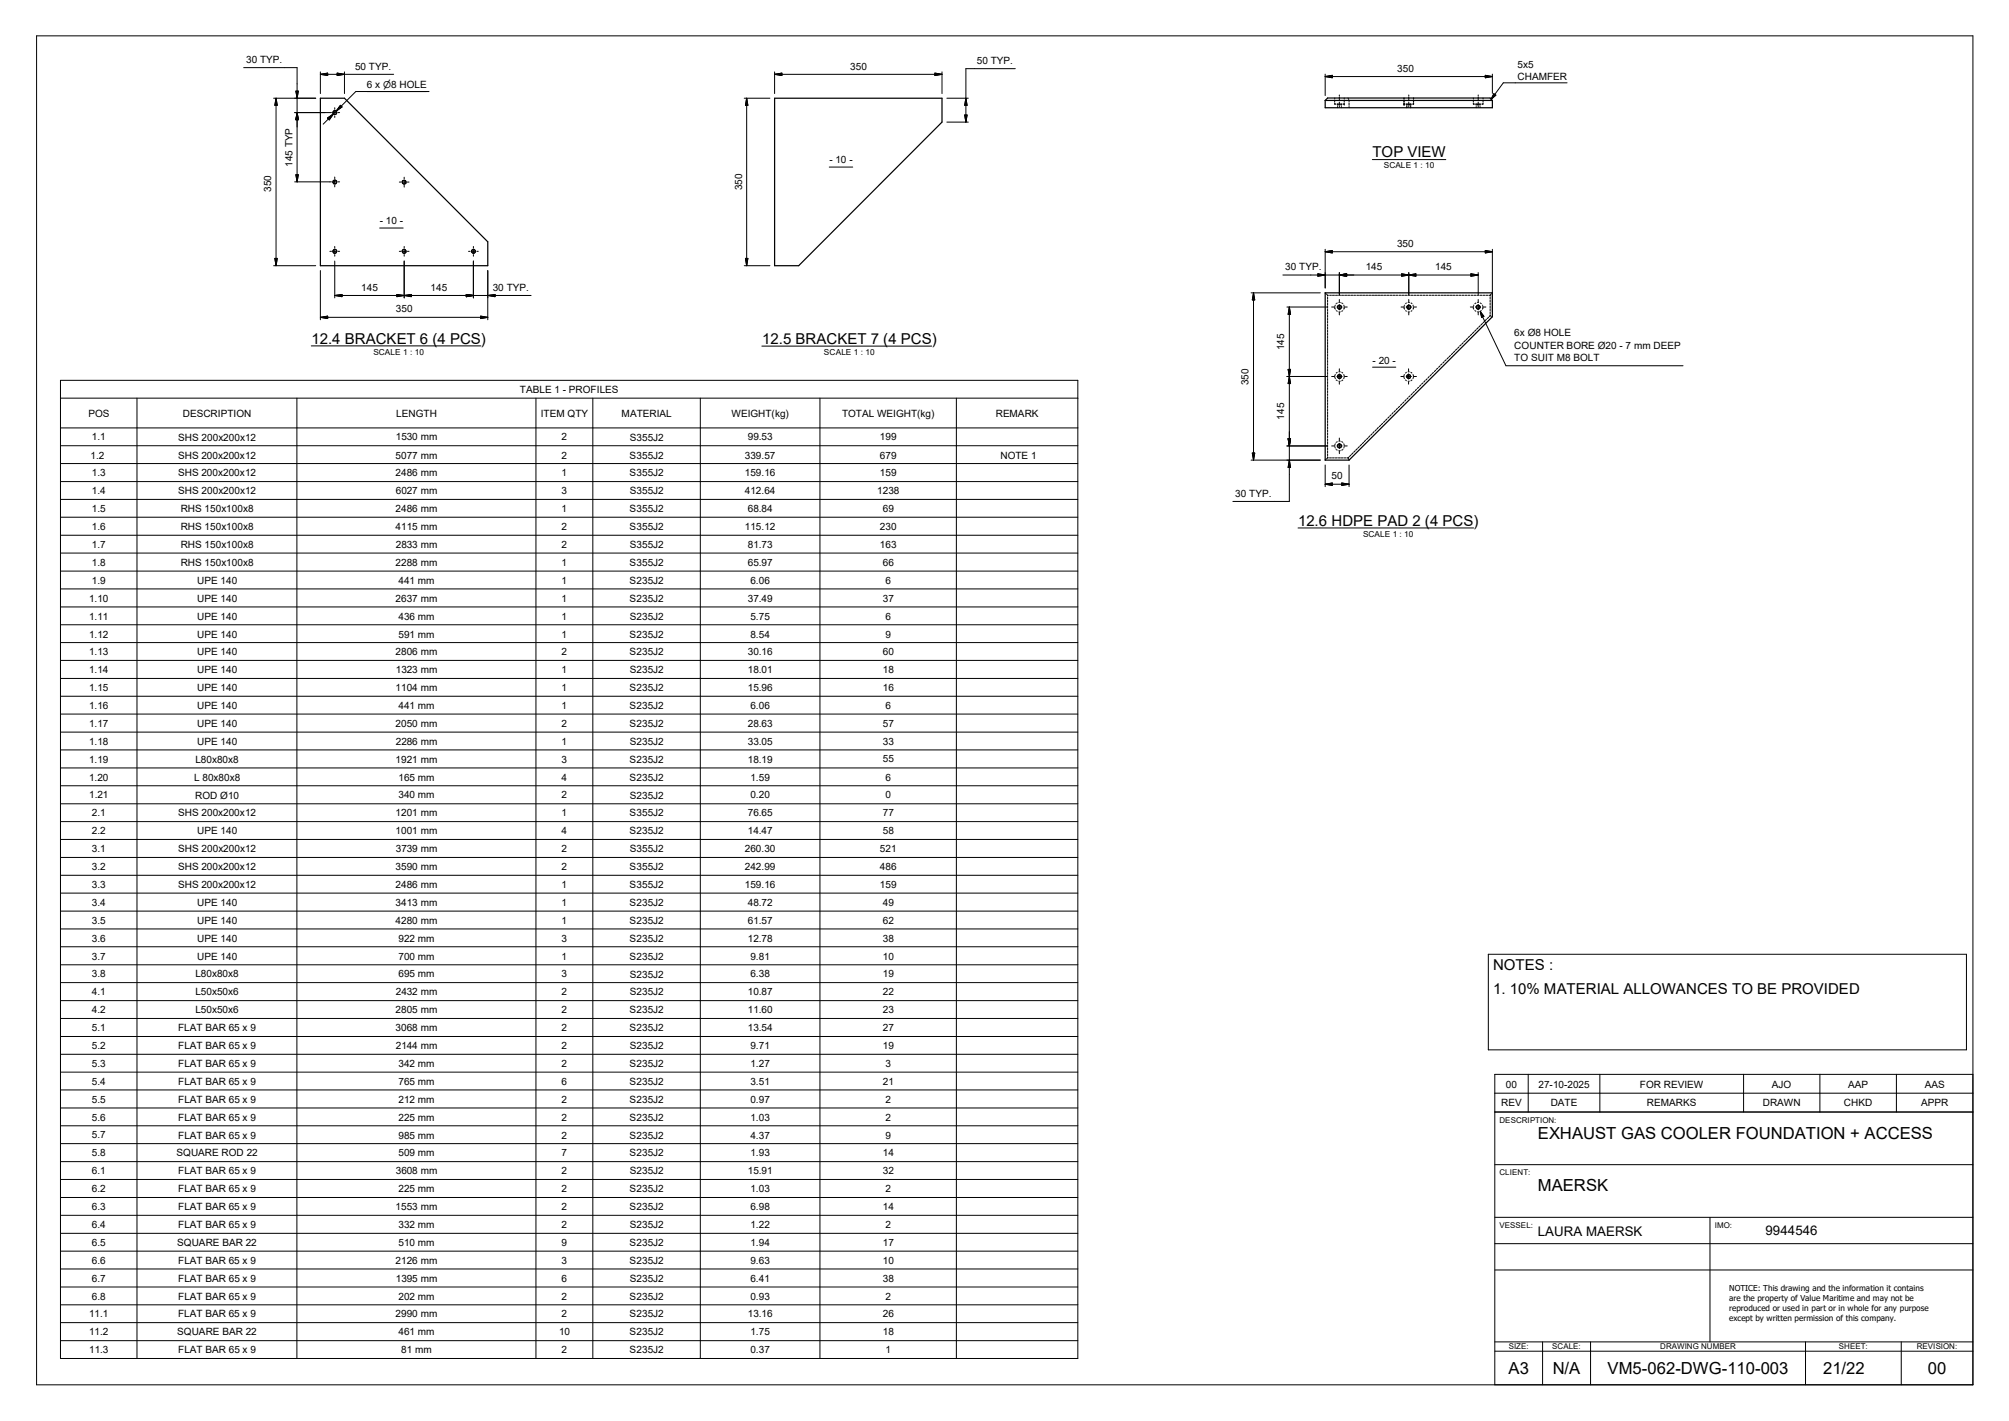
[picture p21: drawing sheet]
<svg xmlns="http://www.w3.org/2000/svg" width="420mm" height="297mm" viewBox="0 0 420 297" stroke-linecap="round" stroke-linejoin="round" font-family="sans-serif">
<defs><g id="words">
<g font-size="3.5">
<text x="321.6" y="238">EXHAUST GAS COOLER FOUNDATION + ACCESS</text>
<text x="321.6" y="249">MAERSK</text>
<text x="315.5" y="287.2">A3</text>
<text x="324.7" y="287.2">N/A</text>
<text x="336.2" y="287.2">VM5-062-DWG-110-003</text>
<text x="381.3" y="287.2">21/22</text>
<text x="403.2" y="287.2">00</text>
</g>
<g font-size="3.1">
<text x="287" y="32.9">TOP VIEW</text>
<text x="65.1" y="71.8">12.4 BRACKET 6 (4 PCS)</text>
<text x="159.4" y="71.8">12.5 BRACKET 7 (4 PCS)</text>
<text x="271.5" y="109.9">12.6 HDPE PAD 2 (4 PCS)</text>
<text x="312.3" y="202.8">NOTES :</text>
<text x="312.3" y="207.8">1. 10% MATERIAL ALLOWANCES TO BE PROVIDED</text>
</g>
<g font-size="2.8">
<text x="321.6" y="258.3">LAURA MAERSK</text>
<text x="369.3" y="258.2">9944546</text>
</g>
<g font-size="2.1">
<text x="51.5" y="13.1">30 TYP.</text>
<text x="74.3" y="14.6">50 TYP.</text>
<text x="177.8" y="14.6">350</text>
<text x="204.3" y="13.3">50 TYP.</text>
<text x="292.2" y="15">350</text>
<text x="317.4" y="14.2">5x5</text>
<text x="317.4" y="16.8">CHAMFER</text>
<text x="76.7" y="18.4">6 x ⌀8 HOLE</text>
<text x="61.2" y="34.9" transform="rotate(-90 61.2 34.9)">145 TYP</text>
<text x="173.5" y="34.1">- 10 -</text>
<text x="56.7" y="40.1" transform="rotate(-90 56.7 40.1)">350</text>
<text x="155.2" y="39.8" transform="rotate(-90 155.2 39.8)">350</text>
<text x="79.4" y="46.9">- 10 -</text>
<text x="292.2" y="51.6">350</text>
<text x="268.8" y="56.5">30 TYP.</text>
<text x="285.7" y="56.5">145</text>
<text x="300.1" y="56.5">145</text>
<text x="75.6" y="60.8">145</text>
<text x="82.8" y="65.3">350</text>
<text x="90" y="60.8">145</text>
<text x="103.1" y="60.8">30 TYP.</text>
<text x="316.7" y="70.2">6x Ø8 HOLE</text>
<text x="268.6" y="73.2" transform="rotate(-90 268.6 73.2)">145</text>
<text x="287.1" y="76">- 20 -</text>
<text x="316.7" y="72.9">COUNTER BORE Ø20 - 7 mm DEEP</text>
<text x="316.7" y="75.5">TO SUIT M8 BOLT</text>
<text x="108.7" y="82.1">TABLE 1 - PROFILES</text>
<text x="261.1" y="80.5" transform="rotate(-90 261.1 80.5)">350</text>
<text x="18.5" y="87.1">POS</text>
<text x="38.3" y="87.1">DESCRIPTION</text>
<text x="82.9" y="87.1">LENGTH</text>
<text x="113.1" y="87.1">ITEM QTY</text>
<text x="130" y="87.1">MATERIAL</text>
<text x="153" y="87.1">WEIGHT(kg)</text>
<text x="176.1" y="87.1">TOTAL WEIGHT(kg)</text>
<text x="208.3" y="87.1">REMARK</text>
<text x="268.6" y="87.7" transform="rotate(-90 268.6 87.7)">145</text>
<text x="18.9" y="95.8">1.2</text>
<text x="19.2" y="92.1">1.1</text>
<text x="37.2" y="95.8">SHS 200x200x12</text>
<text x="37.2" y="92.1">SHS 200x200x12</text>
<text x="82.7" y="95.8">5077 mm</text>
<text x="82.7" y="92.1">1530 mm</text>
<text x="117.5" y="95.8">2</text>
<text x="117.5" y="92.1">2</text>
<text x="131.7" y="95.8">S355J2</text>
<text x="131.7" y="92.1">S355J2</text>
<text x="155.8" y="95.8">339.57</text>
<text x="156.4" y="92.1">99.53</text>
<text x="184" y="92.1">199</text>
<text x="184" y="95.8">679</text>
<text x="209.2" y="95.8">NOTE 1</text>
<text x="19.2" y="99.6">1.3</text>
<text x="37.2" y="99.6">SHS 200x200x12</text>
<text x="82.7" y="99.6">2486 mm</text>
<text x="117.5" y="99.6">1</text>
<text x="131.7" y="99.6">S355J2</text>
<text x="155.8" y="99.6">159.16</text>
<text x="184" y="99.6">159</text>
<text x="278.5" y="100.2">50</text>
<text x="19.2" y="107.1">1.5</text>
<text x="19.2" y="103.3">1.4</text>
<text x="37.2" y="103.3">SHS 200x200x12</text>
<text x="37.8" y="107.1">RHS 150x100x8</text>
<text x="82.7" y="107.1">2486 mm</text>
<text x="82.7" y="103.3">6027 mm</text>
<text x="117.5" y="107.1">1</text>
<text x="117.5" y="103.3">3</text>
<text x="131.7" y="107.1">S355J2</text>
<text x="131.7" y="103.3">S355J2</text>
<text x="155.8" y="103.3">412.64</text>
<text x="156.4" y="107.1">68.84</text>
<text x="183.5" y="103.3">1238</text>
<text x="184.6" y="107.1">69</text>
<text x="258.3" y="103.8">30 TYP.</text>
<text x="19.2" y="110.8">1.6</text>
<text x="37.8" y="110.8">RHS 150x100x8</text>
<text x="82.7" y="110.8">4115 mm</text>
<text x="117.5" y="110.8">2</text>
<text x="131.7" y="110.8">S355J2</text>
<text x="155.8" y="110.8">115.12</text>
<text x="184" y="110.8">230</text>
<text x="19.2" y="118.3">1.8</text>
<text x="19.2" y="114.5">1.7</text>
<text x="37.8" y="118.3">RHS 150x100x8</text>
<text x="37.8" y="114.6">RHS 150x100x8</text>
<text x="82.7" y="118.3">2288 mm</text>
<text x="82.7" y="114.5">2833 mm</text>
<text x="117.5" y="118.3">1</text>
<text x="117.5" y="114.5">2</text>
<text x="131.7" y="118.3">S355J2</text>
<text x="131.7" y="114.6">S355J2</text>
<text x="156.4" y="114.5">81.73</text>
<text x="156.4" y="118.3">65.97</text>
<text x="184" y="114.5">163</text>
<text x="184.6" y="118.3">66</text>
<text x="18.7" y="125.8">1.10</text>
<text x="19.2" y="122">1.9</text>
<text x="41.2" y="125.8">UPE 140</text>
<text x="41.2" y="122">UPE 140</text>
<text x="82.7" y="125.8">2637 mm</text>
<text x="83.3" y="122">441 mm</text>
<text x="117.5" y="125.8">1</text>
<text x="117.5" y="122">1</text>
<text x="131.7" y="125.8">S235J2</text>
<text x="131.7" y="122">S235J2</text>
<text x="156.4" y="125.8">37.49</text>
<text x="157" y="122">6.06</text>
<text x="184.6" y="125.8">37</text>
<text x="185.2" y="122">6</text>
<text x="18.7" y="129.5">1.11</text>
<text x="41.2" y="129.5">UPE 140</text>
<text x="83.3" y="129.5">436 mm</text>
<text x="117.5" y="129.5">1</text>
<text x="131.7" y="129.5">S235J2</text>
<text x="157" y="129.5">5.75</text>
<text x="185.2" y="129.5">6</text>
<text x="18.7" y="137">1.13</text>
<text x="18.7" y="133.3">1.12</text>
<text x="41.2" y="137">UPE 140</text>
<text x="41.2" y="133.3">UPE 140</text>
<text x="82.7" y="137">2806 mm</text>
<text x="83.3" y="133.3">591 mm</text>
<text x="117.5" y="137">2</text>
<text x="117.5" y="133.3">1</text>
<text x="131.7" y="137">S235J2</text>
<text x="131.7" y="133.3">S235J2</text>
<text x="156.4" y="137">30.16</text>
<text x="157" y="133.3">8.54</text>
<text x="184.6" y="137">60</text>
<text x="185.2" y="133.3">9</text>
<text x="18.7" y="140.7">1.14</text>
<text x="41.2" y="140.7">UPE 140</text>
<text x="82.7" y="140.7">1323 mm</text>
<text x="117.5" y="140.7">1</text>
<text x="131.7" y="140.8">S235J2</text>
<text x="156.4" y="140.7">18.01</text>
<text x="184.6" y="140.7">18</text>
<text x="18.7" y="144.5">1.15</text>
<text x="18.7" y="148.2">1.16</text>
<text x="41.2" y="144.5">UPE 140</text>
<text x="41.2" y="148.2">UPE 140</text>
<text x="82.7" y="144.5">1104 mm</text>
<text x="83.3" y="148.2">441 mm</text>
<text x="117.5" y="144.5">1</text>
<text x="117.5" y="148.2">1</text>
<text x="131.7" y="144.5">S235J2</text>
<text x="131.7" y="148.2">S235J2</text>
<text x="156.4" y="144.5">15.96</text>
<text x="157" y="148.2">6.06</text>
<text x="184.6" y="144.5">16</text>
<text x="185.2" y="148.2">6</text>
<text x="18.7" y="151.9">1.17</text>
<text x="18.7" y="155.7">1.18</text>
<text x="41.2" y="151.9">UPE 140</text>
<text x="41.2" y="155.7">UPE 140</text>
<text x="82.7" y="151.9">2050 mm</text>
<text x="82.7" y="155.7">2286 mm</text>
<text x="117.5" y="151.9">2</text>
<text x="117.5" y="155.7">1</text>
<text x="131.7" y="151.9">S235J2</text>
<text x="131.7" y="155.7">S235J2</text>
<text x="156.4" y="151.9">28.63</text>
<text x="156.4" y="155.7">33.05</text>
<text x="184.6" y="151.9">57</text>
<text x="184.6" y="155.7">33</text>
<text x="18.7" y="159.4">1.19</text>
<text x="40.9" y="159.4">L80x80x8</text>
<text x="82.7" y="159.4">1921 mm</text>
<text x="117.5" y="159.4">3</text>
<text x="131.7" y="159.4">S235J2</text>
<text x="156.4" y="159.4">18.19</text>
<text x="184.6" y="159.4">55</text>
<text x="18.7" y="163.2">1.20</text>
<text x="18.7" y="166.9">1.21</text>
<text x="40.6" y="163.2">L 80x80x8</text>
<text x="40.8" y="166.9">ROD Ø10</text>
<text x="83.3" y="163.2">165 mm</text>
<text x="83.3" y="166.9">340 mm</text>
<text x="117.5" y="163.2">4</text>
<text x="117.5" y="166.9">2</text>
<text x="131.7" y="163.2">S235J2</text>
<text x="131.7" y="166.9">S235J2</text>
<text x="157" y="163.2">1.59</text>
<text x="157" y="166.9">0.20</text>
<text x="185.2" y="163.2">6</text>
<text x="185.2" y="166.9">0</text>
<text x="19.2" y="170.6">2.1</text>
<text x="37.2" y="170.6">SHS 200x200x12</text>
<text x="82.7" y="170.6">1201 mm</text>
<text x="117.5" y="170.6">1</text>
<text x="131.7" y="170.6">S355J2</text>
<text x="156.4" y="170.6">76.65</text>
<text x="184.6" y="170.6">77</text>
<text x="19.2" y="174.4">2.2</text>
<text x="19.2" y="178.1">3.1</text>
<text x="37.2" y="178.1">SHS 200x200x12</text>
<text x="41.2" y="174.4">UPE 140</text>
<text x="82.7" y="174.4">1001 mm</text>
<text x="82.7" y="178.1">3739 mm</text>
<text x="117.5" y="174.4">4</text>
<text x="117.5" y="178.1">2</text>
<text x="131.7" y="174.4">S235J2</text>
<text x="131.7" y="178.1">S355J2</text>
<text x="155.8" y="178.1">260.30</text>
<text x="156.4" y="174.4">14.47</text>
<text x="184" y="178.1">521</text>
<text x="184.6" y="174.4">58</text>
<text x="19.2" y="181.9">3.2</text>
<text x="19.2" y="185.6">3.3</text>
<text x="37.2" y="181.9">SHS 200x200x12</text>
<text x="37.2" y="185.6">SHS 200x200x12</text>
<text x="82.7" y="181.9">3590 mm</text>
<text x="82.7" y="185.6">2486 mm</text>
<text x="117.5" y="181.9">2</text>
<text x="117.5" y="185.6">1</text>
<text x="131.7" y="181.9">S355J2</text>
<text x="131.7" y="185.6">S355J2</text>
<text x="155.8" y="181.9">242.99</text>
<text x="155.8" y="185.6">159.16</text>
<text x="184" y="181.9">486</text>
<text x="184" y="185.6">159</text>
<text x="19.2" y="189.4">3.4</text>
<text x="41.2" y="189.4">UPE 140</text>
<text x="82.7" y="189.4">3413 mm</text>
<text x="117.5" y="189.4">1</text>
<text x="131.7" y="189.4">S235J2</text>
<text x="156.4" y="189.4">48.72</text>
<text x="184.6" y="189.4">49</text>
<text x="19.2" y="196.8">3.6</text>
<text x="19.2" y="193.1">3.5</text>
<text x="41.2" y="196.8">UPE 140</text>
<text x="41.2" y="193.1">UPE 140</text>
<text x="82.7" y="193.1">4280 mm</text>
<text x="83.3" y="196.8">922 mm</text>
<text x="117.5" y="196.8">3</text>
<text x="117.5" y="193.1">1</text>
<text x="131.7" y="196.8">S235J2</text>
<text x="131.7" y="193.1">S235J2</text>
<text x="156.4" y="196.8">12.78</text>
<text x="156.4" y="193.1">61.57</text>
<text x="184.6" y="196.8">38</text>
<text x="184.6" y="193.1">62</text>
<text x="19.2" y="200.6">3.7</text>
<text x="41.2" y="200.6">UPE 140</text>
<text x="83.3" y="200.6">700 mm</text>
<text x="117.5" y="200.6">1</text>
<text x="131.7" y="200.6">S235J2</text>
<text x="157" y="200.6">9.81</text>
<text x="184.6" y="200.6">10</text>
<text x="19.2" y="208">4.1</text>
<text x="19.2" y="204.3">3.8</text>
<text x="40.9" y="208">L50x50x6</text>
<text x="40.9" y="204.3">L80x80x8</text>
<text x="82.7" y="208">2432 mm</text>
<text x="83.3" y="204.3">695 mm</text>
<text x="117.5" y="204.3">3</text>
<text x="117.5" y="208">2</text>
<text x="131.7" y="204.3">S235J2</text>
<text x="131.7" y="208.1">S235J2</text>
<text x="156.4" y="208">10.87</text>
<text x="157" y="204.3">6.38</text>
<text x="184.6" y="204.3">19</text>
<text x="184.6" y="208">22</text>
<text x="19.2" y="211.8">4.2</text>
<text x="19.2" y="215.5">5.1</text>
<text x="37.3" y="215.5">FLAT BAR 65 x 9</text>
<text x="40.9" y="211.8">L50x50x6</text>
<text x="82.7" y="211.8">2805 mm</text>
<text x="82.7" y="215.5">3068 mm</text>
<text x="117.5" y="211.8">2</text>
<text x="117.5" y="215.5">2</text>
<text x="131.7" y="211.8">S235J2</text>
<text x="131.7" y="215.5">S235J2</text>
<text x="156.4" y="211.8">11.60</text>
<text x="156.4" y="215.5">13.54</text>
<text x="184.6" y="211.8">23</text>
<text x="184.6" y="215.5">27</text>
<text x="19.2" y="219.2">5.2</text>
<text x="37.3" y="219.2">FLAT BAR 65 x 9</text>
<text x="82.7" y="219.2">2144 mm</text>
<text x="117.5" y="219.2">2</text>
<text x="131.7" y="219.3">S235J2</text>
<text x="157" y="219.2">9.71</text>
<text x="184.6" y="219.2">19</text>
<text x="19.2" y="226.7">5.4</text>
<text x="19.2" y="223">5.3</text>
<text x="37.3" y="226.7">FLAT BAR 65 x 9</text>
<text x="37.3" y="223">FLAT BAR 65 x 9</text>
<text x="83.3" y="226.7">765 mm</text>
<text x="83.3" y="223">342 mm</text>
<text x="117.5" y="226.7">6</text>
<text x="117.5" y="223">2</text>
<text x="131.7" y="226.7">S235J2</text>
<text x="131.7" y="223">S235J2</text>
<text x="157" y="226.7">3.51</text>
<text x="157" y="223">1.27</text>
<text x="184.6" y="226.7">21</text>
<text x="185.2" y="223">3</text>
<text x="314.9" y="227.3">00</text>
<text x="321.8" y="227.3">27-10-2025</text>
<text x="343" y="227.3">FOR REVIEW</text>
<text x="370.6" y="227.3">AJO</text>
<text x="386.5" y="227.3">AAP</text>
<text x="402.5" y="227.3">AAS</text>
<text x="19.2" y="230.5">5.5</text>
<text x="37.3" y="230.5">FLAT BAR 65 x 9</text>
<text x="83.3" y="230.5">212 mm</text>
<text x="117.5" y="230.5">2</text>
<text x="131.7" y="230.5">S235J2</text>
<text x="157" y="230.5">0.97</text>
<text x="185.2" y="230.5">2</text>
<text x="314" y="231.3">REV</text>
<text x="324.3" y="231.3">DATE</text>
<text x="344.4" y="231.3">REMARKS</text>
<text x="368.7" y="231.3">DRAWN</text>
<text x="385.6" y="231.3">CHKD</text>
<text x="401.8" y="231.3">APPR</text>
<text x="19.2" y="234.2">5.6</text>
<text x="19.2" y="238">5.7</text>
<text x="37.3" y="234.2">FLAT BAR 65 x 9</text>
<text x="37.3" y="238">FLAT BAR 65 x 9</text>
<text x="83.3" y="234.2">225 mm</text>
<text x="83.3" y="238">985 mm</text>
<text x="117.5" y="234.2">2</text>
<text x="117.5" y="238">2</text>
<text x="131.7" y="234.2">S235J2</text>
<text x="131.7" y="238">S235J2</text>
<text x="157" y="234.2">1.03</text>
<text x="157" y="238">4.37</text>
<text x="185.2" y="234.2">2</text>
<text x="185.2" y="238">9</text>
<text x="19.2" y="241.7">5.8</text>
<text x="19.2" y="245.4">6.1</text>
<text x="36.9" y="241.7">SQUARE ROD 22</text>
<text x="37.3" y="245.4">FLAT BAR 65 x 9</text>
<text x="82.7" y="245.4">3608 mm</text>
<text x="83.3" y="241.7">509 mm</text>
<text x="117.5" y="241.7">7</text>
<text x="117.5" y="245.4">2</text>
<text x="131.7" y="241.7">S235J2</text>
<text x="131.7" y="245.5">S235J2</text>
<text x="156.4" y="245.4">15.91</text>
<text x="157" y="241.7">1.93</text>
<text x="184.6" y="241.7">14</text>
<text x="184.6" y="245.4">32</text>
<text x="19.2" y="249.2">6.2</text>
<text x="37.3" y="249.2">FLAT BAR 65 x 9</text>
<text x="83.3" y="249.2">225 mm</text>
<text x="117.5" y="249.2">2</text>
<text x="131.7" y="249.2">S235J2</text>
<text x="157" y="249.2">1.03</text>
<text x="185.2" y="249.2">2</text>
<text x="19.2" y="252.9">6.3</text>
<text x="19.2" y="256.7">6.4</text>
<text x="37.3" y="252.9">FLAT BAR 65 x 9</text>
<text x="37.3" y="256.7">FLAT BAR 65 x 9</text>
<text x="82.7" y="252.9">1553 mm</text>
<text x="83.3" y="256.7">332 mm</text>
<text x="117.5" y="252.9">2</text>
<text x="117.5" y="256.7">2</text>
<text x="131.7" y="252.9">S235J2</text>
<text x="131.7" y="256.7">S235J2</text>
<text x="157" y="252.9">6.98</text>
<text x="157" y="256.7">1.22</text>
<text x="184.6" y="252.9">14</text>
<text x="185.2" y="256.7">2</text>
<text x="19.2" y="260.4">6.5</text>
<text x="37.1" y="260.4">SQUARE BAR 22</text>
<text x="83.3" y="260.4">510 mm</text>
<text x="117.5" y="260.4">9</text>
<text x="131.7" y="260.4">S235J2</text>
<text x="157" y="260.4">1.94</text>
<text x="184.6" y="260.4">17</text>
<text x="19.2" y="264.2">6.6</text>
<text x="19.2" y="267.9">6.7</text>
<text x="37.3" y="264.2">FLAT BAR 65 x 9</text>
<text x="37.3" y="267.9">FLAT BAR 65 x 9</text>
<text x="82.7" y="264.2">2126 mm</text>
<text x="82.7" y="267.9">1395 mm</text>
<text x="117.5" y="264.2">3</text>
<text x="117.5" y="267.9">6</text>
<text x="131.7" y="264.2">S235J2</text>
<text x="131.7" y="267.9">S235J2</text>
<text x="157" y="264.2">9.63</text>
<text x="157" y="267.9">6.41</text>
<text x="184.6" y="264.2">10</text>
<text x="184.6" y="267.9">38</text>
<text x="18.7" y="275.4">11.1</text>
<text x="19.2" y="271.7">6.8</text>
<text x="37.3" y="275.4">FLAT BAR 65 x 9</text>
<text x="37.3" y="271.7">FLAT BAR 65 x 9</text>
<text x="82.7" y="275.4">2990 mm</text>
<text x="83.3" y="271.7">202 mm</text>
<text x="117.5" y="275.4">2</text>
<text x="117.5" y="271.7">2</text>
<text x="131.7" y="275.4">S235J2</text>
<text x="131.7" y="271.7">S235J2</text>
<text x="156.4" y="275.4">13.16</text>
<text x="157" y="271.7">0.93</text>
<text x="184.6" y="275.4">26</text>
<text x="185.2" y="271.7">2</text>
<text x="18.7" y="279.1">11.2</text>
<text x="37.1" y="279.1">SQUARE BAR 22</text>
<text x="83.3" y="279.1">461 mm</text>
<text x="116.9" y="279.1">10</text>
<text x="131.7" y="279.1">S235J2</text>
<text x="157" y="279.1">1.75</text>
<text x="184.6" y="279.1">18</text>
<text x="18.7" y="282.9">11.3</text>
<text x="37.3" y="282.9">FLAT BAR 65 x 9</text>
<text x="83.9" y="282.9">81 mm</text>
<text x="117.5" y="282.9">2</text>
<text x="131.7" y="282.9">S235J2</text>
<text x="157" y="282.9">0.37</text>
<text x="185.2" y="282.9">1</text>
</g>
<g font-size="1.7">
<text x="289.4" y="35.2">SCALE 1 : 10</text>
<text x="78.1" y="74.2">SCALE 1 : 10</text>
<text x="172.3" y="74.2">SCALE 1 : 10</text>
<text x="285.1" y="112.2">SCALE 1 : 10</text>
<text x="313.6" y="234.7">DESCRIPTION:</text>
<text x="313.6" y="245.7">CLIENT:</text>
<text x="313.6" y="256.7">VESSEL:</text>
<text x="358.6" y="256.7">IMO:</text>
<text x="361.6" y="269.9">NOTICE: This drawing and the information it contains</text>
<text x="361.6" y="271.9">are the property of Value Maritime and may not be</text>
<text x="361.6" y="274">reproduced or used in part or in whole for any purpose</text>
<text x="361.6" y="276.1">except by written permission of this company.</text>
<text x="315.5" y="282.1">SIZE:</text>
<text x="324.6" y="282.1">SCALE:</text>
<text x="347.2" y="282.1">DRAWING NUMBER</text>
<text x="384.6" y="282.1">SHEET:</text>
<text x="400.9" y="282.1">REVISION:</text>
</g>
</g></defs>
<g fill="none" stroke="#000" stroke-width=".21">
<path d="M7.7 7.5h404.9v282h-404.9zM51 14.1h11.1v23.9M61.9 19h.5l-.3 1.5zM67 15.5l1.5-.2v.5zM67 15.5h15.3M67 15v4.6M70.5 15.3l1.5 .2-1.5 .3zM72 15v4.6M89.7 19.1h-15.3l-4.1 4.1M162 15.5l1.5-.2v.5zM162 15.5h35M162 15v4.6"/>
<path d="M195.5 15.3l1.5 .2-1.5 .3zM197 15v4.6M212.3 14.4h-10.3v11.1M277.1 16l1.5-.3v.6zM277.1 15.5v4.5M277.1 16h35M280.1 19.9v.2M294.6 19.9v.2M309.1 19.9v.2M310.6 15.7l1.5 .3-1.5 .3zM312.1 15.5v4M312.4 19.6l.4 .3-.9 .8z"/>
<path d="M327.7 17.3h-13.3l-2.5 3.4M57.2 20.5h8.8M57.7 20.5l.3 1.5h-.5zM57.7 20.5v35M61.6 38h7.7M61.6 23.5h7.7M61.9 36.5h.5l-.3 1.5zM62.1 23.5l.3 1.5h-.5zM68.5 24.7l1.3-.9-.9 1.3zM69.7 38h.7M69.7 23.5h.7M69.8 23.8l-2.2 2.2"/>
<path d="M70 22.5v.4M70 23.2v.7M70 24.2v.4M70 37v.3M70 37.7v.7M70 38.7v.4M70.7 38h.3M70.7 23.5h.3M71.2 22l.3 .4-1.2 .8zM83.5 38.1h.4M84.2 38.1h.7M84.5 37v.4"/>
<path d="M84.5 37.7v.7M84.5 38.7v.4M85.2 38.1h.3M155.6 20.5h5.4M156.2 20.5l.2 1.5h-.5zM156.2 20.5v35M173.4 34.9h4.9M198 20.5h4.5M198 25.5h4.5M201.7 24h.6l-.3 1.5zM202 20.5l.3 1.5h-.6zM279.1 20.5v.2"/>
<path d="M279.1 21v.3M279.1 21.5v.3h.2M279.6 21.8h.4M279.7 21.8v.2M279.7 22.3v.2M280 21.8h.1M280.1 20.3v.7M280.1 21.3v.7M280.1 22.2v.2M280.2 21.8h.1M280.2 21.8h.5M280.5 21.8v.2"/>
<path d="M280.5 22.3v.2M280.9 21.8h.2M281.1 21.8h.1M281.1 20.5v.2M281.1 21v.3M281.1 21.5v.3M281.9 20.5l.1 .2M282.1 20.8v.5M282.1 21.5v.5M282.1 22.3v.2M287 33.4h15.4M293.6 20.5v.2"/>
<path d="M293.6 21v.3M293.6 21.5v.3M293.7 21.8h.1M293.7 21.8h.2M294.1 21.8h.4M294.2 21.8v.2M294.2 22.3v.2M294.5 21.8h.1M294.6 20.3v.7M294.6 21.3v.7M294.6 22.2v.2M294.8 21.8h.1"/>
<path d="M294.8 21.8h.4M295 21.8v.2M295 22.3v.2M295.1 21.8v.2M295.1 22.3v.2M295.6 20.5v.2M295.6 21v.3M295.6 21.5v.3M295.6 21.5v.3h-.2M308.1 21.5v.3h.3M308.1 20.5v.2M308.1 21v.3"/>
<path d="M308.6 21.8h.4M308.7 21.8v.2M308.7 22.3v.2M309 21.8h.1M309.1 20.3v.7M309.1 21.3v.7M309.1 22.2v.2M309.3 21.8h.1M309.3 21.8h.4M309.5 21.8v.2M309.5 22.3v.2M310.2 21.5v.3h-.3"/>
<path d="M310.2 20.5v.2M310.2 21v.3M57.2 55.5h8.8M57.5 54h.5l-.3 1.5zM67 56.6v10.2M69 52.5h.3M69.7 52.5h.7M70 51.5v.4M70 52.2v.7M70 53.2v.4M70 54.6v7.7M70.7 52.5h.3"/>
<path d="M79.4 47.7h4.9M83.5 52.5h.4M84.2 52.5h.7M84.5 51.5v.4M84.5 52.2v.7M84.5 53.2v.4M84.5 54.6v7.7M85.2 52.5h.3M98 52.5h.3M98.7 52.5h.6M99 51.5v.4M99 52.2v.7"/>
<path d="M99 53.2v.4M99 54.6v7.7M99.7 52.5h.3M102 56.6v10.2M155.6 55.5h5.4M155.9 54h.5l-.2 1.5zM268.3 57.5h40.8M275.6 57.2l1.5 .3-1.5 .2zM277.1 52.6l1.5-.2v.5zM277.1 52.1v8.1M277.1 52.6h35M280.1 57.5l1.5-.3v.5z"/>
<path d="M280.1 57v4.6M293.1 57.2l1.5 .3-1.5 .2zM293.1 57.2l3 .5v-.5l-3 .5zM294.6 57.5l1.5-.3v.5zM294.6 57v4.6M307.6 57.2l1.5 .3-1.5 .2zM309.1 57v4.6M310.6 52.4l1.5 .2-1.5 .3zM312.1 52.1v13.1M12.6 79.5h212.8v204.5h-212.8zM65.1 72.3h35.5M67 66.3l1.5-.2v.5z"/>
<path d="M67 66.3h35M70 61.8l1.5-.2v.4zM70 61.8h41.1M83 61.6l1.5 .2-1.5 .2zM84.5 61.8l1.5-.2v.4zM97.5 61.6l1.5 .2-1.5 .2zM100.5 66.1l1.5 .2-1.5 .3zM102 61.8l1.5-.2v.4zM159.3 72.3h35.5M261.7 61.2h14.4M262.2 61.2l.2 1.5h-.5zM262.2 61.2v35"/>
<path d="M269.1 64.2h8.4M269.1 78.7h8.4M269.4 77.2h.5l-.2 1.5zM269.4 77.2l.5 3h-.5l.5-3zM269.7 78.7l.2 1.5h-.5zM269.7 64.2l.2 1.5h-.5zM269.7 64.2v40.6h-11.9M277.1 61.2l.2 .2M277.4 61.5l.3 .2M277.7 61.7h.1M277.7 61.7v.2M277.7 62.1v.4"/>
<path d="M277.7 62.7v.5M277.7 63.4v.4M277.7 64v.4M277.7 64.6v.5M277.7 65.3v.4M277.7 65.9v.4M277.7 66.5v.5M277.7 67.2v.4M277.7 67.8v.4M277.7 68.4v.4M277.7 69v.5M277.7 69.7v.4"/>
<path d="M277.7 70.3v.4M277.7 71v.4M277.7 71.5v.5M277.7 72.2v.4M277.7 72.8v.5M277.7 73.4v.5M277.7 74.1v.4M277.7 74.7v.4M277.7 75.4v.4M277.7 76v.4M277.7 76.6v.4M277.7 77.2v.4"/>
<path d="M277.7 77.9v.4M277.7 78.5v.4M277.7 79.1v.4M277.7 79.8v.4M278.1 61.7h.4M278.5 64.2h.5M278.5 78.7h.5M278.7 61.7h.4M279.1 64.3h.1M279.1 64.1h.1M279.1 78.6h.1M279.1 64.3l.2 .4"/>
<path d="M279.1 78.8l.2 .4M279.3 63.7l-.2 .4M279.3 78.2l-.2 .4M279.3 61.7h.4M279.4 64.9l.3 .2M279.4 79.4l.3 .2M279.6 64.2h1.1M279.6 78.7h1.1M279.7 63.3l-.3 .2M279.7 77.8l-.3 .2M279.9 65.2h.5M279.9 63.2h.5"/>
<path d="M279.9 77.7h.5M279.9 79.7h.5M279.9 61.7h.5M280.1 62.6v.5M280.1 63.7v1.1M280.1 65.3v.5M280.1 77.1v.5M280.1 78.1v1.1M280.1 79.8v.5M280.5 63.3l.4 .2M280.5 77.8l.4 .2M280.6 61.7h.4"/>
<path d="M280.9 79.4l-.4 .2M280.9 64.9l-.4 .2M281 63.7l.1 .4M281 78.2l.1 .4M281.1 64.1h.1M281.1 64.3h.1M281.1 78.6h.1M281.1 64.3l-.1 .4M281.1 78.8l-.1 .4M281.2 61.7h.4M281.2 64.2h.6M281.2 78.7h.6"/>
<path d="M281.8 61.7h.5M282.5 61.7h.4M283.1 61.7h.4M283.7 61.7h.4M284.3 61.7h.5M285 61.7h.4M285.6 61.7h.4M286.2 61.7h.5M286.9 61.7h.4M287.1 76.8h4.8M287.5 61.7h.4M288.1 61.7h.5"/>
<path d="M288.7 61.7h.5M289.4 61.7h.4M290 61.7h.4M290.6 61.7h.5M291.3 61.7h.4M291.9 61.7h.4M292.6 61.7h.3M293 78.7h.5M293 64.2h.6M293.1 61.7h.5M293.6 78.6h.1M293.6 78.8l.1 .4"/>
<path d="M293.7 64.3h.1M293.7 64.1h.1M293.7 64.3l.1 .4M293.7 78.2l-.1 .4M293.8 63.7l-.1 .4M293.8 61.7h.4M293.9 79.4l.3 .2M293.9 64.9l.3 .2M294.1 64.2h1.1M294.1 78.7h1.1M294.2 63.3l-.3 .2M294.2 77.8l-.3 .2"/>
<path d="M294.4 63.2h.4M294.4 65.2h.4M294.4 77.7h.4M294.4 79.7h.4M294.4 61.7h.4M294.6 77.1v.5M294.6 78.1v1.1M294.6 79.8v.5M294.6 62.6v.5M294.6 63.7v1.1M294.6 65.3v.5M295 77.8l.3 .2"/>
<path d="M295.1 63.3l.2 .2M295.1 61.7h.4M295.3 64.9l-.2 .2M295.3 79.4l-.3 .2M295.5 63.7l.1 .4M295.5 78.2l.1 .4M295.6 64.1h.1M295.6 64.3h.1M295.6 78.6h.1M295.6 64.3l-.1 .4M295.6 78.8l-.1 .4M295.7 61.7h.4"/>
<path d="M295.7 78.7h.5M295.7 64.2h.5M296.3 61.7h.4M297 61.7h.4M297.6 61.7h.4M298 79.6l-.2 .3M298.2 61.7h.4M298.5 79.2l-.3 .3M298.9 61.7h.3M298.9 78.7l-.2 .3M299.4 78.3l-.3 .3M299.5 61.7h.4"/>
<path d="M299.8 77.9l-.3 .2M300.1 61.7h.4M300.3 77.4l-.3 .3M300.7 77l-.3 .2M300.7 61.7h.4M301.1 76.5l-.2 .3M301.4 61.7h.4M301.6 76.1l-.3 .2M302 61.7h.4M302 75.6l-.3 .3M302.5 75.2l-.3 .2M302.6 61.7h.5"/>
<path d="M302.9 74.7l-.3 .3M303.2 61.7h.5M303.3 74.3l-.2 .3M303.8 73.8l-.3 .3M303.9 61.7h.4M304.2 73.4l-.3 .3M304.5 61.7h.4M304.7 72.9l-.3 .3M305.1 72.5l-.3 .3M305.1 61.7h.5M305.6 72.1l-.3 .2M305.8 61.7h.4"/>
<path d="M306 71.6l-.3 .3M306.4 61.7h.4M306.5 71.2l-.4 .3M306.9 70.7l-.3 .3M307 61.7h.4M307.4 70.3l-.4 .3M307.5 64.2h.5M307.7 61.7h.3M307.8 69.8l-.3 .3M308.1 64.3h.1M308.1 64.1h.1M308.1 64.3l.2 .4"/>
<path d="M308.3 63.7l-.2 .4M308.3 69.4l-.4 .3M308.3 61.7h.4M308.4 64.9l.3 .2M308.6 64.2h1.1M308.7 69l-.3 .3M308.7 63.3l-.3 .2M308.9 61.7h.4M308.9 65.2h.4M308.9 63.2h.4M309.1 68.5l-.3 .3M309.1 62.6v.5"/>
<path d="M309.1 63.7v1.1M309.1 65.3v.5M309.5 63.3l.4 .2M309.5 61.7h.5M309.6 65.1l.7 1-.4 .2zM309.6 68.1l-.3 .3M309.6 65.1l5.3 11.4h37.1M309.9 64.9l-.4 .2M310 63.7l.1 .4M310 67.6l-.3 .3M310.1 64.1h.1M310.1 64.3h.1"/>
<path d="M310.1 64.3l-.1 .4M310.2 61.7h.4M310.2 64.2h.6M310.5 67.2l-.3 .3M310.8 61.7h.4M310.9 66.7l-.3 .4M311.4 66.3l-.3 .3M311.4 61.7h.2M311.6 66l.2 .1M311.6 61.7v.2M311.6 62.1v.4M311.6 62.7v.4"/>
<path d="M311.6 63.3v.5M311.6 64v.4M311.6 64.6v.4M311.6 65.2v.4M311.6 65.8v.2M311.6 66l-.1 .2M311.8 61.5l-.2 .2M312 66.2h.1M312.1 61.2l-.1 .2M12.6 83.2h212.8M12.6 89.5h212.8M12.6 93.2h212.8"/>
<path d="M12.6 96.9h212.8M28.6 83.2v200.8M62.1 83.2v200.8M112.1 83.2v200.8M124 83.2v200.8M146.5 83.2v200.8M171.5 83.2v200.8M200 83.2v200.8M261.7 96.2h14.4M261.9 94.7h.5l-.2 1.5zM269.1 93.2h8.4M269.4 91.7h.5l-.2 1.5z"/>
<path d="M269.7 96.2l.2 1.5h-.5zM277.1 97.2v4.5M277.3 96.1l-.2 .1M277.7 95.7h.1M277.7 95.7l-.3 .2M277.7 80.4v.4M277.7 81v.4M277.7 81.7v.4M277.7 82.3v.4M277.7 82.9v.4M277.7 83.5v.4M277.7 84.2v.4"/>
<path d="M277.7 84.8v.4M277.7 85.4v.5M277.7 86.1v.4M277.7 86.7v.4M277.7 87.3v.5M277.7 87.9v.4M277.7 88.6v.4M277.7 89.2v.4M277.7 89.8v.5M277.7 90.5v.4M277.7 91.1v.4M277.7 91.7v.4"/>
<path d="M277.7 92.3v.5M277.7 93v.4M277.7 93.6v.4M277.7 94.2v.5M277.7 94.9v.4M277.7 95.5v.2M278 95.7h.5M278.5 93.2h.5M278.7 95.7h.3M279.1 93.1h.1M279.1 93.3l.2 .4M279.1 93.3h.1"/>
<path d="M279.3 95.7h.4M279.3 92.7l-.2 .4M279.4 93.9l.3 .2M279.6 93.2h1.1M279.7 92.3l-.3 .2M279.9 95.7h.4M279.9 92.2h.5M279.9 94.2h.5M280.1 91.6v.5M280.1 92.7v1.1M280.1 94.3v.5M280.5 95.7h.4"/>
<path d="M280.5 92.3l.4 .2M280.9 93.9l-.4 .2M281 92.7l.1 .4M281.1 93.1h.1M281.1 93.3h.1M281.1 93.3l-.1 .4M281.1 95.7h.4M281.2 93.2h.6M281.7 95.7h.2M281.9 95.7l.1 .2M282.1 96.1v.1M282.1 95.5l-.2 .2"/>
<path d="M282.1 97.2v4.5M282.5 95.1l-.3 .3M283 94.7l-.4 .3M283.4 94.2l-.3 .3M283.9 93.8l-.4 .3M284.3 93.3l-.3 .3M284.8 92.9l-.4 .3M285.2 92.5l-.3 .3M285.6 92l-.3 .3M286.1 91.6l-.3 .3M286.5 91.1l-.3 .3M287 90.7l-.3 .3"/>
<path d="M287.4 90.2l-.3 .4M287.9 89.8l-.3 .3M288.3 89.3l-.3 .4M288.7 88.9l-.3 .3M289.2 88.5l-.3 .3M289.6 88l-.3 .3M290.1 87.6l-.3 .3M290.5 87.1l-.3 .3M290.9 86.7l-.3 .3M291.4 86.2l-.3 .3M291.8 85.8l-.3 .3M292.3 85.3l-.3 .3"/>
<path d="M292.7 84.9l-.3 .3M293.1 84.5l-.2 .3M293.6 84l-.3 .3M294 83.6l-.2 .3M294.5 83.1l-.3 .3M294.9 82.7l-.3 .3M295.4 82.3l-.3 .2M295.8 81.8l-.3 .3M296.2 81.4l-.2 .3M296.7 80.9l-.3 .3M297.1 80.5l-.2 .3M297.6 80.1l-.3 .2"/>
<path d="M12.6 100.7h212.8M12.6 104.4h212.8M12.6 108.1h212.8M12.6 111.9h212.8M12.6 115.6h212.8M12.6 119.4h212.8M271.5 110.4h36.7M277.1 101.2l1.5-.2v.5zM277.1 101.2h5M280.6 101l1.5 .2-1.5 .3zM12.6 123.1h212.8M12.6 126.9h212.8"/>
<path d="M12.6 130.6h212.8M12.6 134.3h212.8M12.6 138h212.8M12.6 141.8h212.8M12.6 145.5h212.8M12.6 149.3h212.8M12.6 153h212.8M12.6 156.8h212.8M12.6 160.5h212.8M12.6 164.3h212.8M12.6 168h212.8M12.6 171.7h212.8"/>
<path d="M12.6 175.5h212.8M12.6 179.2h212.8M12.6 183h212.8M12.6 186.7h212.8M12.6 190.5h212.8M12.6 194.2h212.8M12.6 197.9h212.8M311.3 199.5h100v20h-100zM12.6 201.7h212.8M12.6 205.4h212.8M12.6 209.2h212.8M12.6 212.9h212.8"/>
<path d="M12.6 216.7h212.8M12.6 220.4h212.8M12.6 224.1h212.8M12.6 227.8h212.8M12.6 231.6h212.8M12.6 235.3h212.8M12.6 239.1h212.8M312.6 232.5h100M312.6 228.5h100M319.6 224.6v7.9M334.6 224.6v7.9M364.6 224.6v7.9"/>
<path d="M380.6 224.6v7.9M396.6 224.6v7.9M412.6 224.6h-100v64.9M12.6 242.8h212.8M12.6 246.5h212.8M12.6 250.3h212.8M12.6 254h212.8M12.6 257.8h212.8M312.6 260h100M312.6 254.5h100M312.6 243.5h100M357.6 254.5v26"/>
<path d="M12.6 261.5h212.8M12.6 265.3h212.8M12.6 269h212.8M12.6 272.8h212.8M12.6 276.5h212.8M312.6 265.5h100M12.6 280.2h212.8M312.6 282.4h100M312.6 280.5h100M322.6 280.5v9M332.6 280.5v9M377.6 280.5v9"/>
<path d="M397.6 280.5v9"/>
</g>
<g fill="none" stroke="#000" stroke-width=".25">
<path d="M67 20.5h5l30 30v5h-35zM162 20.5h35v5l-30 30h-5zM277.1 21v1.5h35v-1.5M277.1 21l.6-.5h33.9l.5 .5M277.1 21h35M277.1 61.2h35v5l-30 30h-5z"/>
<circle cx="70" cy="23.5" r=".4"/>
<circle cx="70" cy="38" r=".4"/>
<circle cx="84.5" cy="38.1" r=".4"/>
<circle cx="70" cy="52.6" r=".41"/>
<circle cx="84.5" cy="52.6" r=".41"/>
<circle cx="99" cy="52.5" r=".4"/>
<circle cx="280.1" cy="78.7" r=".4"/>
<circle cx="280.1" cy="64.2" r=".4"/>
<circle cx="294.6" cy="78.7" r=".4"/>
<circle cx="294.6" cy="64.2" r=".4"/>
<circle cx="309.1" cy="64.2" r=".4"/>
<circle cx="280.1" cy="93.2" r=".41"/>
</g>
<g fill="#000">
<path d="M61.9 19h.5l-.3 1.5zM67 15.5l1.5-.2v.5zM70.5 15.3l1.5 .2-1.5 .3zM162 15.5l1.5-.2v.5zM195.5 15.3l1.5 .2-1.5 .3zM277.1 16l1.5-.3v.6zM310.6 15.7l1.5 .3-1.5 .3zM312.4 19.6l.4 .3-.9 .8zM57.7 20.5l.3 1.5h-.5zM61.9 36.5h.5l-.3 1.5zM62.1 23.5l.3 1.5h-.5zM68.5 24.7l1.3-.9-.9 1.3z"/>
<path d="M71.2 22l.3 .4-1.2 .8zM156.2 20.5l.2 1.5h-.5zM201.7 24h.6l-.3 1.5zM202 20.5l.3 1.5h-.6zM57.5 54h.5l-.3 1.5zM155.9 54h.5l-.2 1.5zM275.6 57.2l1.5 .3-1.5 .2zM277.1 52.6l1.5-.2v.5zM280.1 57.5l1.5-.3v.5zM293.1 57.2l1.5 .3-1.5 .2zM294.6 57.5l1.5-.3v.5zM307.6 57.2l1.5 .3-1.5 .2z"/>
<path d="M310.6 52.4l1.5 .2-1.5 .3zM67 66.3l1.5-.2v.5zM70 61.8l1.5-.2v.4zM83 61.6l1.5 .2-1.5 .2zM84.5 61.8l1.5-.2v.4zM97.5 61.6l1.5 .2-1.5 .2zM100.5 66.1l1.5 .2-1.5 .3zM102 61.8l1.5-.2v.4zM262.2 61.2l.2 1.5h-.5zM269.4 77.2h.5l-.2 1.5zM269.7 64.2l.2 1.5h-.5zM309.6 65.1l.7 1-.4 .2z"/>
<path d="M261.9 94.7h.5l-.2 1.5zM269.4 91.7h.5l-.2 1.5zM269.7 78.7l.2 1.5h-.5zM269.7 96.2l.2 1.5h-.5zM277.1 101.2l1.5-.2v.5zM280.6 101l1.5 .2-1.5 .3z"/>
</g>
<use href="#words"/>
</svg>
